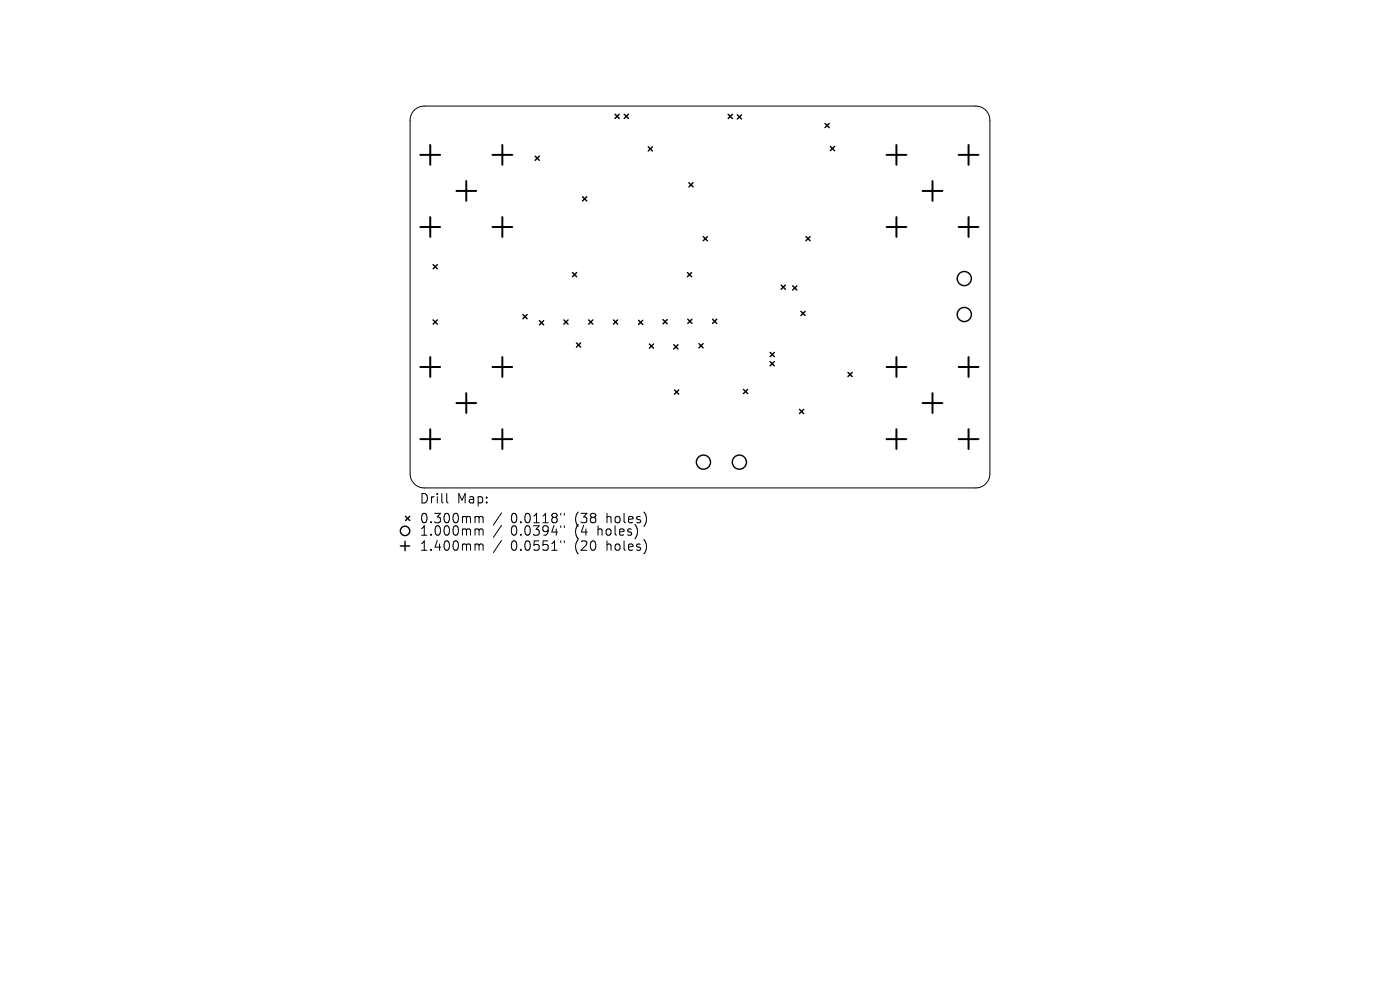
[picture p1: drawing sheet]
<svg xmlns="http://www.w3.org/2000/svg" width="297mm" height="210mm" viewBox="0 0 297 210" stroke-linecap="round" stroke-linejoin="round" font-family="sans-serif">
<defs><g id="words">
<g font-size="2.8">
<text x="88.9" y="107.1">Drill</text>
<text x="96.9" y="107.1">Map:</text>
<text x="88.9" y="111.3">0.300mm</text>
<text x="88.9" y="113.9">1.000mm</text>
<text x="108.4" y="111.3">0.0118&quot;</text>
<text x="108.4" y="113.9">0.0394&quot;</text>
<text x="122.1" y="111.3">(38</text>
<text x="122.1" y="113.9">(4</text>
<text x="127.1" y="113.9">holes)</text>
<text x="129" y="111.3">holes)</text>
<text x="88.9" y="117.1">1.400mm</text>
<text x="108.4" y="117.1">0.0551&quot;</text>
<text x="122.1" y="117.1">(20</text>
<text x="129" y="117.1">holes)</text>
</g>
</g></defs>
<g fill="none" stroke="#000" stroke-width=".21">
<path d="M87.9 23.4a3 3 0 0 1 2.1-.9h117a3 3 0 0 1 3 3v75a3 3 0 0 1-3 3h-117a3 3 0 0 1-3-3v-75a3 3 0 0 1 .9-2.1zM94.8 104.7v1.7l.3 .3M101.1 109.6h.2l.3 .2M101.1 112.2h.2l.3 .3M101.1 115.4h.2l.3 .3M101.6 109.8l.3-.2 .5 .1 .1 1.2M101.6 109.8v1.1M101.6 112.5v1M101.6 115.7v1M101.6 112.5l.3-.3 .5 .1 .1 1.2M101.6 115.7l.3-.3 .5 .1 .1 1.2M106.4 108.8l-1.7 2.6"/>
<path d="M106.4 111.4l-1.7 2.6M106.4 114.6l-1.7 2.6M119 108.9v.4M119 111.5v.4M119 114.7v.4M119.7 108.9v.4M119.7 111.5v.4M119.7 114.7v.4"/>
</g>
<g fill="none" stroke="#000" stroke-width=".3">
<path d="M113.5 33.1l.9 .9M114.4 33.1l-.9 .9M130.5 24.2l.9 .9M131.4 24.2l-.9 .9M132.4 24.2l.9 .9M133.3 24.2l-.9 .9M137.5 31.1l.9 .9M138.4 31.1l-.9 .9M146.1 38.8l.9 .9M147 38.8l-.9 .9M154.5 24.2l.9 .9M155.4 24.2l-.9 .9"/>
<path d="M156.4 24.4l.9 .9M157.3 24.4l-.9 .9M175 26.2l.9 .9M175.9 26.2l-.9 .9M176.2 31.1l.9 .9M177.1 31.1l-.9 .9M91.9 56.1l.9 .9M92.8 56.1l-.9 .9M121.4 57.8l.9 .9M122.3 57.8l-.9 .9M123.6 41.7l.9 .9M124.5 41.7l-.9 .9"/>
<path d="M145.8 57.8l.9 .9M146.7 57.8l-.9 .9M149.2 50.2l.9 .9M150.1 50.2l-.9 .9M171 50.2l.9 .9M171.9 50.2l-.9 .9M91.9 67.9l.9 .9M92.8 67.9l-.9 .9M110.9 66.7l.9 .9M111.8 66.7l-.9 .9M114.4 68l.9 .9M115.3 68l-.9 .9"/>
<path d="M119.6 67.9l.9 .9M120.5 67.9l-.9 .9M122.3 72.7l.9 .9M123.2 72.7l-.9 .9M124.9 67.9l.9 .9M125.8 67.9l-.9 .9M130.1 67.9l.9 .9M131 67.9l-.9 .9M135.5 67.9l.9 .9M136.4 67.9l-.9 .9M137.7 73l.9 .9M138.6 73l-.9 .9"/>
<path d="M140.6 67.8l.9 .9M141.5 67.8l-.9 .9M142.9 73.1l.9 .9M143.8 73.1l-.9 .9M145.9 67.7l.9 .9M146.8 67.7l-.9 .9M148.3 72.9l.9 .9M149.2 72.9l-.9 .9M151.2 67.7l.9 .9M152.1 67.7l-.9 .9M163.4 76.7l.9 .9M163.4 74.8l.9 .9"/>
<path d="M164.3 76.7l-.9 .9M164.3 74.8l-.9 .9M165.7 60.5l.9 .9M166.6 60.5l-.9 .9M168.2 60.6l.9 .9M169.1 60.6l-.9 .9M169.9 66l.9 .9M170.8 66l-.9 .9M179.9 79l.9 .9M180.8 79l-.9 .9M143.1 82.7l.9 .9M144 82.7l-.9 .9"/>
<path d="M157.7 82.6l.9 .9M158.6 82.6l-.9 .9M169.6 86.8l.9 .9M170.5 86.8l-.9 .9M84.9 115.8h2M85.9 114.8v2M86 109.5l.9 .9M86.9 109.5l-.9 .9"/>
<circle cx="204.6" cy="59.1" r="1.5"/>
<circle cx="204.6" cy="66.7" r="1.5"/>
<circle cx="149.2" cy="98" r="1.5"/>
<circle cx="156.9" cy="98" r="1.5"/>
<circle cx="85.9" cy="112.6" r="1"/>
</g>
<g fill="none" stroke="#000" stroke-width=".42">
<path d="M89.2 32.9h4.2M91.3 30.8v4.2M98.9 38.4v4.2M104.5 32.9h4.2M106.6 30.8v4.2M188.1 32.9h4.2M190.2 30.8v4.2M197.8 38.4v4.2M203.4 32.9h4.2M205.5 30.8v4.2M89.2 48.2h4.2M91.3 46.1v4.2"/>
<path d="M96.8 40.5h4.2M104.5 48.2h4.2M106.6 46.1v4.2M188.1 48.2h4.2M190.2 46.1v4.2M195.7 40.5h4.2M203.4 48.2h4.2M205.5 46.1v4.2M89.2 77.9h4.2M91.3 75.8v4.2M104.5 77.9h4.2M106.6 75.8v4.2"/>
<path d="M188.1 77.9h4.2M190.2 75.8v4.2M203.4 77.9h4.2M205.5 75.8v4.2M89.2 93.2h4.2M91.3 91.1v4.2M96.8 85.5h4.2M98.9 83.4v4.2M104.5 93.2h4.2M106.6 91.1v4.2M188.1 93.2h4.2M190.2 91.1v4.2"/>
<path d="M195.7 85.5h4.2M197.8 83.4v4.2M203.4 93.2h4.2M205.5 91.1v4.2"/>
</g>
<use href="#words"/>
</svg>
